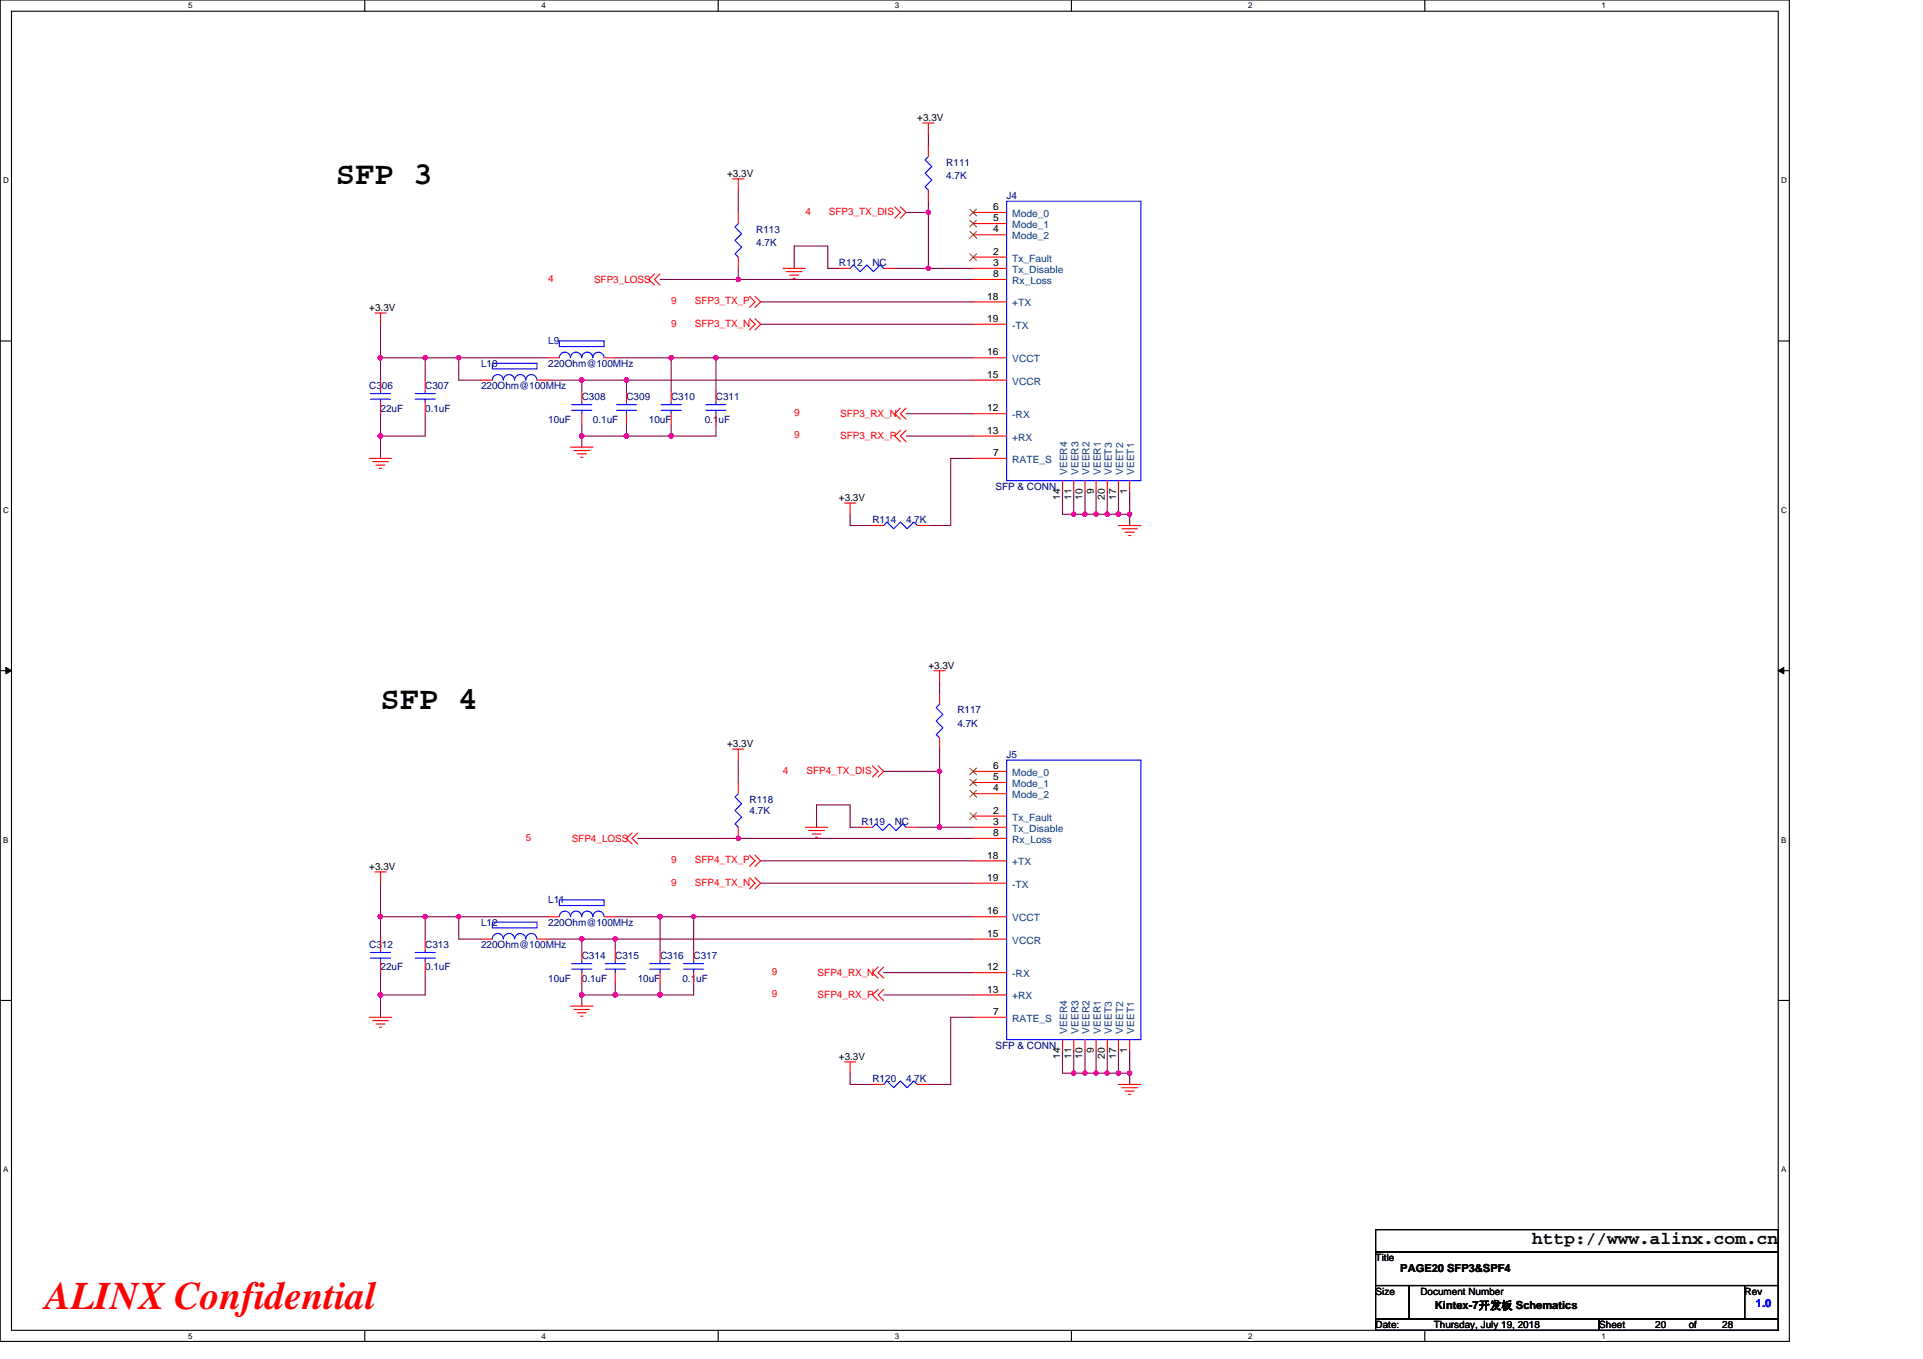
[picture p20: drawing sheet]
<svg xmlns="http://www.w3.org/2000/svg" width="297mm" height="210mm" viewBox="0 0 297 210" stroke-linecap="round" stroke-linejoin="round" font-family="sans-serif">
<defs><g id="words">
<text font-size="6" fill="#f00" x="7" y="202.3">ALINX Confidential</text>
<g font-size="5">
<text x="51.9" y="28.4">SFP 3</text>
<text x="58.8" y="109.6">SFP 4</text>
</g>
<text font-size="2.8" x="236.7" y="192.3">http://www.alinx.com.cn</text>
<g font-size="1.7">
<text x="216.3" y="196.6">PAGE20 SFP3&amp;SPF4</text>
<text x="221.7" y="202.3">Kintex-7开发板 Schematics</text>
</g>
<text font-size="1.7" fill="#00f" x="271.2" y="202">1.0</text>
<g font-size="1.5">
<text x="141.7" y="18.7">+3.3V</text>
<text x="112.3" y="27.3">+3.3V</text>
<text x="153.4" y="32.5">6</text>
<text x="153.4" y="34.2">5</text>
<text x="153.4" y="35.9">4</text>
<text x="153.4" y="41.1">3</text>
<text x="153.4" y="39.4">2</text>
<text x="152.5" y="46.3">18</text>
<text x="153.4" y="42.8">8</text>
<text x="57" y="48">+3.3V</text>
<text x="152.5" y="49.7">19</text>
<text x="152.5" y="58.4">15</text>
<text x="152.5" y="54.9">16</text>
<text x="152.5" y="63.6">12</text>
<text x="152.5" y="67">13</text>
<text x="153.4" y="70.5">7</text>
<text x="129.6" y="77.4">+3.3V</text>
<text x="163.8" y="77.3" transform="rotate(-90 163.8 77.3)">14</text>
<text x="165.5" y="77.3" transform="rotate(-90 165.5 77.3)">11</text>
<text x="167.2" y="77.3" transform="rotate(-90 167.2 77.3)">10</text>
<text x="168.9" y="76.4" transform="rotate(-90 168.9 76.4)">9</text>
<text x="170.7" y="77.3" transform="rotate(-90 170.7 77.3)">20</text>
<text x="172.4" y="77.3" transform="rotate(-90 172.4 77.3)">17</text>
<text x="174.1" y="76.4" transform="rotate(-90 174.1 76.4)">1</text>
<text x="143.4" y="103.3">+3.3V</text>
<text x="112.3" y="115.4">+3.3V</text>
<text x="153.4" y="118.8">6</text>
<text x="153.4" y="120.5">5</text>
<text x="153.4" y="122.3">4</text>
<text x="153.4" y="125.7">2</text>
<text x="153.4" y="129.2">8</text>
<text x="153.4" y="127.5">3</text>
<text x="57" y="134.4">+3.3V</text>
<text x="152.5" y="132.7">18</text>
<text x="152.5" y="136.1">19</text>
<text x="152.5" y="141.3">16</text>
<text x="152.5" y="149.9">12</text>
<text x="152.5" y="144.7">15</text>
<text x="152.5" y="153.4">13</text>
<text x="153.4" y="156.8">7</text>
<text x="129.6" y="163.8">+3.3V</text>
<text x="163.8" y="163.6" transform="rotate(-90 163.8 163.6)">14</text>
<text x="165.5" y="163.6" transform="rotate(-90 165.5 163.6)">11</text>
<text x="167.2" y="163.6" transform="rotate(-90 167.2 163.6)">10</text>
<text x="168.9" y="162.7" transform="rotate(-90 168.9 162.7)">9</text>
<text x="170.7" y="163.6" transform="rotate(-90 170.7 163.6)">20</text>
<text x="172.4" y="163.6" transform="rotate(-90 172.4 163.6)">17</text>
<text x="174.1" y="162.7" transform="rotate(-90 174.1 162.7)">1</text>
<text x="212.5" y="194.9">Title</text>
<text x="212.5" y="200">Size</text>
<text x="219.4" y="200">Document Number</text>
<text x="269.5" y="200">Rev</text>
<text x="212.5" y="205.2">Date:</text>
<text x="221.5" y="205.2">Thursday, July 19, 2018</text>
<text x="247" y="205.2">Sheet</text>
<text x="255.7" y="205.2">20</text>
<text x="260.9" y="205.2">of</text>
<text x="266" y="205.2">28</text>
</g>
<g font-size="1.5" fill="#000080">
<text x="146.2" y="25.6">R111</text>
<text x="146.2" y="27.7">4.7K</text>
<text x="116.8" y="35.9">R113</text>
<text x="155.5" y="30.8">J4</text>
<text x="116.8" y="38">4.7K</text>
<text x="129.6" y="41.1">R112</text>
<text x="134.8" y="41.1">NC</text>
<text x="84.7" y="53.2">L9</text>
<text x="74.3" y="56.7">L10</text>
<text x="84.7" y="56.7">220Ohm@100MHz</text>
<text x="57" y="60.1">C306</text>
<text x="58.8" y="63.6">22uF</text>
<text x="65.7" y="60.1">C307</text>
<text x="65.7" y="63.6">0.1uF</text>
<text x="74.3" y="60.1">220Ohm@100MHz</text>
<text x="84.7" y="65.3">10uF</text>
<text x="89.9" y="61.8">C308</text>
<text x="91.6" y="65.3">0.1uF</text>
<text x="96.8" y="61.8">C309</text>
<text x="100.2" y="65.3">10uF</text>
<text x="103.7" y="61.8">C310</text>
<text x="108.9" y="65.3">0.1uF</text>
<text x="110.6" y="61.8">C311</text>
<text x="153.8" y="75.7">SFP &amp; CONN</text>
<text x="134.8" y="80.9">R114</text>
<text x="139.9" y="80.9">4.7K</text>
<text x="147.9" y="110.2">R117</text>
<text x="147.9" y="112.3">4.7K</text>
<text x="155.5" y="117.1">J5</text>
<text x="115.8" y="124">R118</text>
<text x="115.8" y="125.8">4.7K</text>
<text x="133.1" y="127.5">R119</text>
<text x="138.2" y="127.5">NC</text>
<text x="74.3" y="143">L12</text>
<text x="84.7" y="139.6">L11</text>
<text x="84.7" y="143">220Ohm@100MHz</text>
<text x="57" y="146.5">C312</text>
<text x="58.8" y="149.9">22uF</text>
<text x="65.7" y="146.5">C313</text>
<text x="65.7" y="149.9">0.1uF</text>
<text x="74.3" y="146.5">220Ohm@100MHz</text>
<text x="89.9" y="148.2">C314</text>
<text x="95" y="148.2">C315</text>
<text x="102" y="148.2">C316</text>
<text x="107.1" y="148.2">C317</text>
<text x="84.7" y="151.7">10uF</text>
<text x="89.9" y="151.7">0.1uF</text>
<text x="98.5" y="151.7">10uF</text>
<text x="105.4" y="151.7">0.1uF</text>
<text x="134.8" y="167.2">R120</text>
<text x="139.9" y="167.2">4.7K</text>
<text x="153.8" y="162">SFP &amp; CONN</text>
</g>
<g font-size="1.5" fill="#f00">
<text x="124.4" y="33.2">4</text>
<text x="128" y="33.2">SFP3_TX_DIS</text>
<text x="84.7" y="43.5">4</text>
<text x="91.8" y="43.7">SFP3_LOSS</text>
<text x="103.7" y="47">9</text>
<text x="107.3" y="47">SFP3_TX_P</text>
<text x="103.7" y="50.5">9</text>
<text x="107.3" y="50.5">SFP3_TX_N</text>
<text x="122.7" y="64.3">9</text>
<text x="129.8" y="64.5">SFP3_RX_N</text>
<text x="122.7" y="67.7">9</text>
<text x="129.8" y="67.9">SFP3_RX_P</text>
<text x="120.9" y="119.5">4</text>
<text x="124.6" y="119.5">SFP4_TX_DIS</text>
<text x="81.2" y="129.9">5</text>
<text x="88.3" y="130.1">SFP4_LOSS</text>
<text x="103.7" y="136.8">9</text>
<text x="103.7" y="133.4">9</text>
<text x="107.3" y="136.8">SFP4_TX_N</text>
<text x="107.3" y="133.4">SFP4_TX_P</text>
<text x="119.2" y="150.6">9</text>
<text x="119.2" y="154.1">9</text>
<text x="126.3" y="150.8">SFP4_RX_N</text>
<text x="126.3" y="154.3">SFP4_RX_P</text>
</g>
<g font-size="1.5" fill="#004080">
<text x="156.4" y="33.5">Mode_0</text>
<text x="156.4" y="35.2">Mode_1</text>
<text x="156.4" y="37">Mode_2</text>
<text x="156.4" y="40.4">Tx_Fault</text>
<text x="156.4" y="43.9">Rx_Loss</text>
<text x="156.4" y="42.2">Tx_Disable</text>
<text x="156.4" y="47.3">+TX</text>
<text x="156.4" y="50.8">-TX</text>
<text x="156.4" y="59.4">VCCR</text>
<text x="156.4" y="56">VCCT</text>
<text x="156.4" y="64.6">-RX</text>
<text x="156.4" y="68.1">+RX</text>
<text x="156.4" y="71.5">RATE_S</text>
<text x="164.8" y="73.4" transform="rotate(-90 164.8 73.4)">VEER4</text>
<text x="166.6" y="73.4" transform="rotate(-90 166.6 73.4)">VEER3</text>
<text x="168.3" y="73.4" transform="rotate(-90 168.3 73.4)">VEER2</text>
<text x="170" y="73.4" transform="rotate(-90 170 73.4)">VEER1</text>
<text x="171.8" y="73.4" transform="rotate(-90 171.8 73.4)">VEET3</text>
<text x="173.5" y="73.4" transform="rotate(-90 173.5 73.4)">VEET2</text>
<text x="175.2" y="73.4" transform="rotate(-90 175.2 73.4)">VEET1</text>
<text x="156.4" y="119.9">Mode_0</text>
<text x="156.4" y="121.6">Mode_1</text>
<text x="156.4" y="123.3">Mode_2</text>
<text x="156.4" y="130.2">Rx_Loss</text>
<text x="156.4" y="128.5">Tx_Disable</text>
<text x="156.4" y="126.8">Tx_Fault</text>
<text x="156.4" y="133.7">+TX</text>
<text x="156.4" y="137.2">-TX</text>
<text x="156.4" y="142.3">VCCT</text>
<text x="156.4" y="145.8">VCCR</text>
<text x="156.4" y="151">-RX</text>
<text x="156.4" y="154.4">+RX</text>
<text x="156.4" y="157.9">RATE_S</text>
<text x="164.8" y="159.8" transform="rotate(-90 164.8 159.8)">VEER4</text>
<text x="166.6" y="159.8" transform="rotate(-90 166.6 159.8)">VEER3</text>
<text x="168.3" y="159.8" transform="rotate(-90 168.3 159.8)">VEER2</text>
<text x="170" y="159.8" transform="rotate(-90 170 159.8)">VEER1</text>
<text x="171.8" y="159.8" transform="rotate(-90 171.8 159.8)">VEET3</text>
<text x="173.5" y="159.8" transform="rotate(-90 173.5 159.8)">VEET2</text>
<text x="175.2" y="159.8" transform="rotate(-90 175.2 159.8)">VEET1</text>
</g>
<g font-size="1.2">
<text x="29.1" y="1.3">5</text>
<text x="83.6" y="1.3">4</text>
<text x="138.2" y="1.3">3</text>
<text x="192.8" y="1.3">2</text>
<text x="247.4" y="1.3">1</text>
<text x=".5" y="28.3">D</text>
<text x="275.1" y="28.3">D</text>
<text x=".5" y="79.2">C</text>
<text x="275.1" y="79.2">C</text>
<text x=".5" y="130.2">B</text>
<text x="275.1" y="130.2">B</text>
<text x=".5" y="181.1">A</text>
<text x="275.1" y="181.1">A</text>
<text x="29.1" y="206.8">5</text>
<text x="83.6" y="206.8">4</text>
<text x="138.2" y="206.8">3</text>
<text x="192.8" y="206.8">2</text>
<text x="247.4" y="206.8">1</text>
</g>
</g></defs>
<path d="M0 0h276.4v207.3h-276.4zM1.8 1.7h272.9v203.8h-272.9z" fill="none" stroke="#000" stroke-width=".17"/>
<g fill="#fff">
<path d="M29.1 .2h.6v1.4h-.6z"/>
<path d="M29.1 205.7h.6v1.4h-.6z"/>
</g>
<path d="M56.3 0v1.7M56.3 205.5v1.8" fill="none" stroke="#000" stroke-width=".17"/>
<g fill="#fff">
<path d="M83.6 .2h.7v1.4h-.7z"/>
<path d="M83.6 205.7h.7v1.4h-.7z"/>
</g>
<path d="M110.9 0v1.7M110.9 205.5v1.8" fill="none" stroke="#000" stroke-width=".17"/>
<g fill="#fff">
<path d="M138.2 .2h.7v1.4h-.7z"/>
<path d="M138.2 205.7h.7v1.4h-.7z"/>
</g>
<path d="M165.5 0v1.7M165.5 205.5v1.8" fill="none" stroke="#000" stroke-width=".17"/>
<g fill="#fff">
<path d="M192.8 .2h.6v1.4h-.6z"/>
<path d="M192.8 205.7h.6v1.4h-.6z"/>
</g>
<path d="M220.1 0v1.7M220.1 205.5v1.8" fill="none" stroke="#000" stroke-width=".17"/>
<g fill="#fff">
<path d="M247.4 .2h.6v1.4h-.6z"/>
<path d="M247.4 205.7h.6v1.4h-.6z"/>
<path d="M.5 27.2h.8v1.4h-.8z"/>
<path d="M275.1 27.2h.9v1.4h-.9z"/>
<path d="M.5 78.1h.8v1.4h-.8z"/>
<path d="M275.1 78.1h.9v1.4h-.9z"/>
</g>
<path d="M0 52.7h1.8M274.7 52.7h1.7" fill="none" stroke="#000" stroke-width=".17"/>
<g fill="#fff">
<path d="M.5 129.1h.8v1.4h-.8z"/>
<path d="M275.1 129.1h.8v1.4h-.8z"/>
</g>
<path d="M0 103.6h1.8M274.7 103.6h1.7" fill="none" stroke="#000" stroke-width=".17"/>
<path d="M.9 103.1l.9 .5-.9 .5zM274.7 103.6l.8-.5v1z" fill="#000" stroke="#000" stroke-width=".15"/>
<g fill="#fff">
<path d="M.5 180h.8v1.4h-.8z"/>
<path d="M275.1 180h.8v1.4h-.8z"/>
</g>
<path d="M0 154.6h1.8M274.7 154.6h1.7M212.5 190h62.2v3.5h-62.2zM212.5 193.5h62.2v5.1h-62.2zM212.5 198.6h5.2v5.2h-5.2zM217.7 198.6h51.8v5.2h-51.8zM269.5 198.6h5.2v5.2h-5.2zM212.5 203.8h34.5v1.7h-34.5zM247 203.8h27.7v1.7h-27.7z" fill="none" stroke="#000" stroke-width=".17"/>
<g fill="none" stroke="#800040" stroke-width=".17">
<path d="M114 29.4v3.4M140 32.8h3.4M143.4 32.8v8.7M143.4 20.7v1.8M143.4 31.1v1.7M58.8 55.3v3.4M58.8 50.1v5.2M58.8 55.3h6.9v3.4M65.7 55.3h5.2v3.4h3.4M70.9 55.3h13.8M84.7 58.7h5.2v1.8M89.9 58.7h6.9v1.8"/>
<path d="M95 55.3h8.7v5.2M96.8 58.7h53.5M102 43.2h12M103.7 55.3h6.9v5.2M110.6 55.3h39.7M114 43.2h36.3M114 41.5v1.7M117.5 50.1h32.8M117.5 46.7h32.8M122.7 41.5v-3.5h5.2v3.5h1.7M138.2 41.5h5.2M143.4 41.5h6.9"/>
<path d="M58.8 67.4v3.4M58.8 63.9v3.5M65.7 63.9v3.5h-6.9M89.9 67.4v1.7M89.9 67.4h6.9M89.9 65.6v1.8M96.8 67.4h6.9M96.8 65.6v1.8M103.7 65.6v1.8M110.6 65.6v1.8h-6.9M131.3 79.5v1.7h3.5M140 67.4h10.3"/>
<path d="M140 63.9h10.3M150.3 70.8h-3.4v10.4h-3.5M164.1 76v3.5h1.8M165.9 76v3.5M165.9 79.5h1.7M167.6 76v3.5M167.6 79.5h1.7M169.3 79.5h1.7M169.3 76v3.5M171 79.5h1.8M171 76v3.5M172.8 79.5h1.7"/>
<path d="M172.8 76v3.5M174.5 76v3.5M174.5 79.5v1.7M114 117.5v3.4M136.5 119.2h8.6M145.1 119.2v8.6M145.1 105.4v1.7M145.1 115.7v3.5M58.8 136.5v5.1M98.5 129.5h51.8M117.5 136.5h32.8M117.5 133h32.8"/>
<path d="M126.1 127.8v-3.4h5.2v3.4h1.8M141.7 127.8h3.4M145.1 127.8h5.2M58.8 141.6v3.5M58.8 153.7v3.5M58.8 150.3v3.4M58.8 141.6h6.9M65.7 150.3v3.4h-6.9M65.7 141.6h5.2v3.5h3.4M65.7 141.6v3.5M70.9 141.6h13.8M84.7 145.1h5.2"/>
<path d="M89.9 145.1h5.1M89.9 153.7h5.1M89.9 145.1v1.7M89.9 152v1.7M89.9 153.7v1.7M95 141.6h7M95 153.7h7M95 145.1h55.3M95 145.1v1.7M95 152v1.7M102 141.6v5.2M102 152v1.7"/>
<path d="M102 141.6h5.1M107.1 141.6h43.2M107.1 141.6v5.2M107.1 152v1.7h-5.1M136.5 150.3h13.8M136.5 153.7h13.8M150.3 157.2h-3.4v10.4h-3.5M131.3 165.8v1.8h3.5M164.1 162.4v3.4h1.8M165.9 162.4v3.4M165.9 165.8h1.7M167.6 162.4v3.4"/>
<path d="M167.6 165.8h1.7M169.3 162.4v3.4M169.3 165.8h1.7M171 162.4v3.4M171 165.8h1.8M172.8 165.8h1.7M172.8 162.4v3.4M174.5 165.8v1.8M174.5 162.4v3.4"/>
</g>
<g fill="#f0f" stroke="#f0f" stroke-width=".17">
<circle cx="172.8" cy="79.4" r=".33"/>
<circle cx="174.5" cy="79.4" r=".33"/>
<circle cx="171" cy="79.4" r=".33"/>
<circle cx="165.8" cy="79.4" r=".33"/>
<circle cx="167.6" cy="79.4" r=".33"/>
<circle cx="110.6" cy="55.3" r=".34"/>
<circle cx="96.8" cy="58.7" r=".34"/>
<circle cx="70.8" cy="55.3" r=".34"/>
<circle cx="58.8" cy="55.3" r=".34"/>
<circle cx="65.7" cy="55.3" r=".34"/>
<circle cx="58.8" cy="67.3" r=".34"/>
<circle cx="89.8" cy="58.7" r=".34"/>
<circle cx="103.7" cy="55.3" r=".34"/>
<circle cx="89.8" cy="67.3" r=".34"/>
<circle cx="103.7" cy="67.3" r=".34"/>
<circle cx="96.8" cy="67.3" r=".34"/>
<circle cx="174.5" cy="165.8" r=".33"/>
<circle cx="172.8" cy="165.8" r=".33"/>
<circle cx="171" cy="165.8" r=".33"/>
<circle cx="169.3" cy="165.8" r=".33"/>
<circle cx="167.6" cy="165.8" r=".33"/>
<circle cx="165.8" cy="165.8" r=".33"/>
<circle cx="95" cy="145.1" r=".34"/>
<circle cx="107.1" cy="141.6" r=".34"/>
<circle cx="70.8" cy="141.6" r=".34"/>
<circle cx="58.8" cy="141.6" r=".34"/>
<circle cx="65.7" cy="141.6" r=".34"/>
<circle cx="58.8" cy="153.7" r=".34"/>
<circle cx="89.8" cy="145.1" r=".34"/>
<circle cx="101.9" cy="141.6" r=".34"/>
<circle cx="89.8" cy="153.7" r=".34"/>
<circle cx="101.9" cy="153.7" r=".34"/>
<circle cx="95" cy="153.7" r=".34"/>
<circle cx="114" cy="43.2" r=".34"/>
<circle cx="143.4" cy="32.8" r=".34"/>
<circle cx="114" cy="129.5" r=".34"/>
<circle cx="145.1" cy="127.8" r=".34"/>
<circle cx="145.1" cy="119.2" r=".34"/>
<circle cx="143.4" cy="41.4" r=".34"/>
<circle cx="169.3" cy="79.4" r=".33"/>
</g>
<g fill="none" stroke="#f00" stroke-width=".17">
<path d="M142.5 19h1.8M143.4 19v1.7M113.2 27.6h1.7M114 27.6v1.8M114 39.7v1.8M114 32.8v1.7M138.2 32l.9 .8-.9 .9M139.1 32l.9 .8-.9 .9M143.4 29.4v1.7M143.4 22.5v1.7M150.3 32.8h5.2M150.3 34.5h5.2"/>
<path d="M150.3 36.3h5.2M150.3 39.7h5.2M57.9 48.4h1.7M58.8 48.4v1.7M58.8 58.7v1.8M65.7 58.7v1.8M74.3 58.7h1.7M82.9 58.7h1.8M84.7 55.3h1.7M93.3 55.3h1.7M101.1 42.3l-.9 .9 .9 .8M102 42.3l-.9 .9 .9 .8"/>
<path d="M115.8 45.8l.8 .9-.8 .8M115.8 49.2l.8 .9-.8 .9M116.6 45.8l.9 .9-.9 .8M116.6 49.2l.9 .9-.9 .9M120.9 41.5h3.5M121.5 42h2.4M122 42.5h1.4M122.5 43h.3M129.6 41.5h1.7M136.5 41.5h1.7M150.3 43.2h5.2M150.3 41.5h5.2"/>
<path d="M150.3 58.7h5.2M150.3 55.3h5.2M150.3 46.7h5.2M150.3 50.1h5.2M57 70.8h3.5M57.6 71.3h2.4M58.1 71.9h1.4M58.6 72.4h.3M58.8 62.2v1.7M65.7 62.2v1.7M88.1 69.1h3.5M88.6 69.6h2.5"/>
<path d="M89.2 70.1h1.3M89.7 70.7h.3M89.9 60.5v1.7M89.9 63.9v1.7M96.8 60.5v1.7M96.8 63.9v1.7M103.7 60.5v1.7M103.7 63.9v1.7M110.6 60.5v1.7M110.6 63.9v1.7M130.4 77.7h1.8M131.3 77.7v1.8"/>
<path d="M139.1 63.1l-.9 .8 .9 .9M139.1 66.5l-.9 .9 .9 .8M140 63.1l-.9 .8 .9 .9M140 66.5l-.9 .9 .9 .8M150.3 63.9h5.2M150.3 67.4h5.2M150.3 70.8h5.2M164.1 74.3v1.7M165.9 74.3v1.7M167.6 74.3v1.7M169.3 74.3v1.7M171 74.3v1.7"/>
<path d="M172.8 74.3v1.7M174.5 74.3v1.7M134.8 81.2h1.7M141.7 81.2h1.7M172.8 81.2h3.4M173.3 81.7h2.4M173.8 82.2h1.4M174.3 82.7h.4M113.2 115.7h1.7M114 115.7v1.8M134.8 118.3l.8 .9-.8 .9M135.6 118.3l.9 .9-.9 .9"/>
<path d="M144.3 103.6h1.7M145.1 103.6v1.8M145.1 114v1.7M145.1 107.1v1.7M150.3 119.2h5.2M57.9 134.7h1.7M58.8 134.7v1.8M97.6 128.7l-.8 .8 .8 .9M98.5 128.7l-.9 .8 .9 .9M114 127.8v1.7M114 120.9v1.7M115.8 135.6l.8 .9-.8 .8"/>
<path d="M115.8 132.1l.8 .9-.8 .9M116.6 135.6l.9 .9-.9 .8M116.6 132.1l.9 .9-.9 .9M124.4 127.8h3.5M124.9 128.3h2.4M125.5 128.9h1.3M126 129.4h.3M133.1 127.8h1.7M140 127.8h1.7M150.3 129.5h5.2M150.3 120.9h5.2M150.3 122.6h5.2"/>
<path d="M150.3 127.8h5.2M150.3 126.1h5.2M150.3 133h5.2M150.3 136.5h5.2M57 157.2h3.5M57.6 157.7h2.4M58.1 158.2h1.4M58.6 158.7h.3M58.8 145.1v1.7M58.8 148.5v1.8M65.7 145.1v1.7M65.7 148.5v1.8"/>
<path d="M74.3 145.1h1.7M82.9 145.1h1.8M84.7 141.6h1.7M88.1 155.4h3.5M88.6 156h2.5M89.2 156.5h1.3M89.7 157h.3M89.9 146.8v1.7M89.9 150.3v1.7M93.3 141.6h1.7M95 146.8v1.7M95 150.3v1.7"/>
<path d="M102 146.8v1.7M102 150.3v1.7M107.1 146.8v1.7M107.1 150.3v1.7M135.6 149.4l-.8 .9 .8 .8M135.6 152.9l-.8 .8 .8 .9M136.5 149.4l-.9 .9 .9 .8M136.5 152.9l-.9 .8 .9 .9M150.3 150.3h5.2M150.3 153.7h5.2M150.3 145.1h5.2M150.3 141.6h5.2"/>
<path d="M150.3 157.2h5.2M130.4 164.1h1.8M131.3 164.1v1.7M134.8 167.6h1.7M141.7 167.6h1.7M164.1 160.6v1.8M165.9 160.6v1.8M167.6 160.6v1.8M169.3 160.6v1.8M171 160.6v1.8M172.8 160.6v1.8M172.8 167.6h3.4"/>
<path d="M173.3 168.1h2.4M173.8 168.6h1.4M174.3 169.1h.4M174.5 160.6v1.8"/>
</g>
<g fill="none" stroke="#00f" stroke-width=".17">
<path d="M114 34.5l-.5 .6 1.1 1-1.1 1 1.1 1.1-1.1 1 .5 .5M143.4 24.2l-.5 .5 1 1-1 1.1 1 1-1 1.1 .5 .5M155.5 31.1h20.7v43.2h-20.7zM76 56.1h6.9v.9h-6.9zM77.7 58.7a.85 .85 0 0 0-.8-.8 .85 .85 0 0 0-.9 .8M79.5 58.7a.86 .86 0 0 0-.9-.8 .86 .86 0 0 0-.8 .8M81.2 58.7a.86 .86 0 0 0-.8-.8 .86 .86 0 0 0-.9 .8M82.9 58.7a.85 .85 0 0 0-.8-.8 .85 .85 0 0 0-.9 .8M86.4 52.7h6.9v.9h-6.9zM91.6 55.3a.86 .86 0 0 0-.9-.9 .86 .86 0 0 0-.9 .9 .87 .87 0 0 0-.8-.9 .87 .87 0 0 0-.9 .9 .86 .86 0 0 0-.8-.9 .86 .86 0 0 0-.9 .9M93.3 55.3a.86 .86 0 0 0-.9-.9 .86 .86 0 0 0-.8 .9M131.3 41.5l.5-.6 1.1 1.1 1-1.1 1 1.1 1.1-1.1 .5 .6"/>
<path d="M57.2 61.7h3.1M57.2 60.8h3.1M58.8 60.5v.3M58.8 61.7v.5M64.1 61.7h3.1M64.1 60.8h3.1M65.7 60.5v.3M65.7 61.7v.5M88.3 63.4h3.1M88.3 62.5h3.1M89.9 62.2v.3M89.9 63.4v.5"/>
<path d="M95.2 63.4h3.1M95.2 62.5h3.1M96.8 62.2v.3M96.8 63.4v.5M102.1 63.4h3.1M102.1 62.5h3.1M103.7 62.2v.3M103.7 63.4v.5M109 63.4h3.1M109 62.5h3.1M110.6 62.2v.3M110.6 63.4v.5"/>
<path d="M136.5 81.2l.5-.5 1 1 1.1-1 1 1 1.1-1 .5 .5M145.1 108.8l-.5 .5 1 1.1-1 1 1 1.1-1 1 .5 .5M155.5 117.5h20.7v43.1h-20.7zM86.4 139h6.9v.9h-6.9zM114 122.6l-.5 .5 1.1 1.1-1.1 1 1.1 1.1-1.1 1 .5 .5M134.8 127.8l.5-.5 1 1 1.1-1 1 1 1-1 .6 .5M57.2 148h3.1M57.2 147.2h3.1M58.8 146.8v.4M58.8 148v.5M64.1 148h3.1M64.1 147.2h3.1"/>
<path d="M65.7 146.8v.4M65.7 148v.5M76 142.5h6.9v.9h-6.9zM77.7 145.1a.85 .85 0 0 0-.8-.9 .85 .85 0 0 0-.9 .9M79.5 145.1a.86 .86 0 0 0-.9-.9 .86 .86 0 0 0-.8 .9M81.2 145.1a.86 .86 0 0 0-.8-.9 .86 .86 0 0 0-.9 .9M82.9 145.1a.85 .85 0 0 0-.8-.9 .85 .85 0 0 0-.9 .9M88.3 149.8h3.1M88.3 148.9h3.1M89.9 148.5v.4M89.9 149.8v.5M91.6 141.6a.86 .86 0 0 0-.9-.8 .86 .86 0 0 0-.9 .8 .87 .87 0 0 0-.8-.8 .87 .87 0 0 0-.9 .8 .86 .86 0 0 0-.8-.8 .86 .86 0 0 0-.9 .8"/>
<path d="M93.3 141.6a.86 .86 0 0 0-.9-.8 .86 .86 0 0 0-.8 .8M93.5 149.8h3.1M93.5 148.9h3.1M95 148.5v.4M95 149.8v.5M100.4 149.8h3.1M100.4 148.9h3.1M102 148.5v.4M102 149.8v.5M105.6 149.8h3.1M105.6 148.9h3.1M107.1 148.5v.4"/>
<path d="M107.1 149.8v.5M136.5 167.6l.5-.6 1 1.1 1.1-1.1 1 1.1 1.1-1.1 .5 .6"/>
</g>
<g fill="none" stroke="#804000" stroke-width=".15">
<path d="M149.8 32.3l1.1 1.1M149.8 34l1.1 1.1M149.8 35.8l1.1 1M149.8 39.2l1.1 1.1M150.8 32.3l-1 1.1M150.8 34l-1 1.1M150.8 35.8l-1 1M150.8 39.2l-1 1.1M149.8 118.7l1.1 1M150.8 118.7l-1 1M149.8 120.4l1.1 1M149.8 122.1l1.1 1.1"/>
<path d="M149.8 125.6l1.1 1M150.8 120.4l-1 1M150.8 122.1l-1 1.1M150.8 125.6l-1 1"/>
</g>
<use href="#words"/>
</svg>
